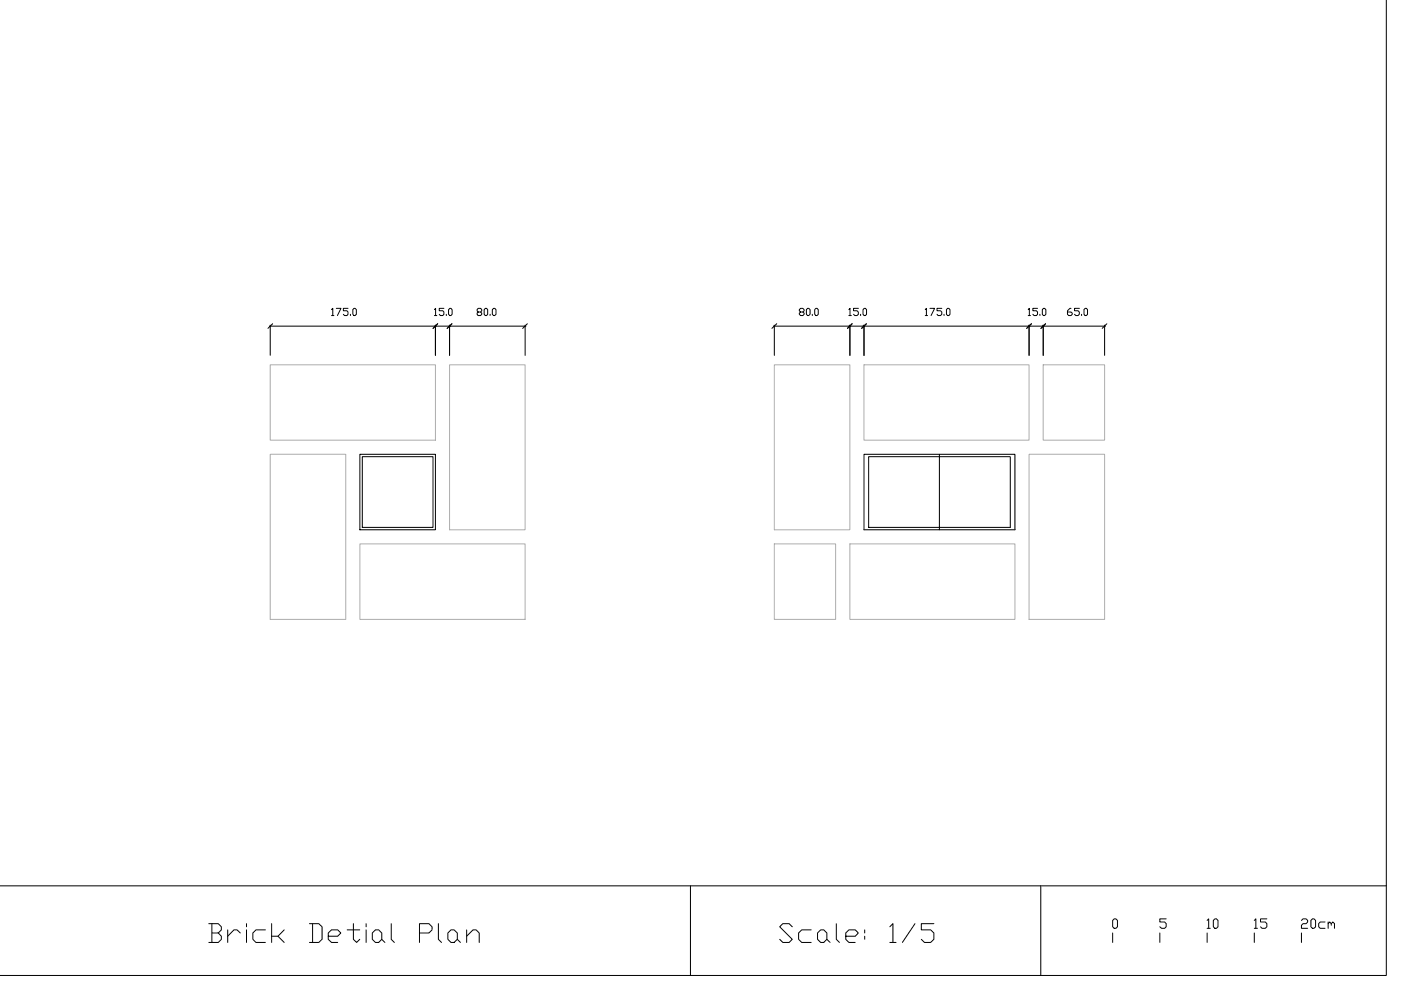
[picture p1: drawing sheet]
<svg xmlns="http://www.w3.org/2000/svg" width="420mm" height="297mm" viewBox="0 0 420 297" stroke-linecap="round" stroke-linejoin="round" font-family="sans-serif">
<g fill="none" stroke="#000" stroke-width=".3">
<path d="M415.6 -.1v292.7h-415.7M80.8 97.8h76.9M81 97.5v9.1M81.7 97.1l-1.4 1.4M99.4 92.9l.4-.4v2.2M99.4 94.7h.7M100.8 92.5h1.4l-1 2.2M104.3 92.5h-1.4v.7h1.1l.3 .4v.7l-.3 .4h-.7l-.4-.4M105.1 94.3v.4M106.1 92.5h.4l.3 .4v1.4l-.3 .4h-.4l-.3-.4v-1.4zM130.2 92.9l.4-.4v2.2M130.2 94.7h.8"/>
<path d="M130.5 97.5v9.1M131.2 97.1l-1.4 1.4M133.1 92.5h-1.4v.7h1l.4 .4v.7l-.4 .4h-.7l-.3-.4M133.8 94.3v.4M134.5 92.9l.4-.4h.3l.3 .4v1.4l-.3 .4h-.3l-.4-.4zM134.8 97.5v9.1M135.5 97.1l-1.4 1.4M143.4 93.6l-.4-.4 .4-.7h.7l.3 .4-.3 .7h-.7l-.4 .3 .4 .8h.7l.3-.4v-.4l-.3-.3M145.5 92.5h.4l.3 .4v1.4l-.3 .4h-.4l-.4-.4v-1.4zM146.9 94.3v.4M147.6 92.9l.4-.4h.3l.4 .4v1.4l-.4 .4h-.3l-.4-.4zM157.4 97.5v9.1"/>
<path d="M158.1 97.1l-1.4 1.4M231.8 97.8h99.6M232.1 97.5v9.1M232.9 97.1l-1.5 1.4M240 93.6l-.4-.4v-.3l.4-.4h.7l.4 .4v.3l-.4 .4h-.7l-.4 .3v.4l.4 .4h.7l.4-.4v-.4l-.4-.3M241.8 92.9l.3-.4h.4l.4 .4v1.4l-.4 .4h-.4l-.3-.4zM243.5 94.3v.4M244.6 92.5h.4l.3 .4v1.4l-.3 .4h-.4l-.4-.4v-1.4zM254.5 92.9l.3-.4v2.2M254.5 94.7h.7M254.8 97.5v9.1M255.5 97.1l-1.4 1.4"/>
<path d="M257.3 92.5h-1.4v.7h1l.4 .4v.7l-.4 .4h-.6l-.4-.4M258 94.3v.4M259 97.5v9.1M259.1 92.5h.3l.4 .4v1.4l-.4 .4h-.3l-.4-.4v-1.4zM259.7 97.1l-1.4 1.4M277.4 92.9l.3-.4v2.2M277.4 94.7h.7M278.8 92.5h1.4l-1.1 2.2M282.3 92.5h-1.4v.7h1.1l.3 .4v.7l-.3 .4h-.8l-.3-.4M283 94.3v.4M284.1 92.5h.4l.3 .4v1.4l-.3 .4h-.4l-.4-.4v-1.4zM308.3 92.9l.3-.4v2.2"/>
<path d="M308.3 94.7h.6M308.5 97.5v9.1M309.2 97.1l-1.4 1.4M311.1 92.5h-1.4v.7h1l.4 .4v.7l-.4 .4h-.7l-.3-.4M311.8 94.3v.4M312.7 97.5v9.1M312.8 92.5h.4l.3 .4v1.4l-.3 .4h-.4l-.3-.4v-1.4zM313.5 97.1l-1.4 1.4M321.1 92.5h-.4l-.7 .7v1.1l.4 .4h.7l.4-.4v-.4l-.4-.3h-1.1M323.6 92.5h-1.5v.7h1.1l.4 .4v.7l-.4 .4h-.7l-.4-.4M324.3 94.3v.4M325.3 92.5h.4l.3 .4v1.4l-.3 .4h-.4l-.3-.4v-1.4z"/>
<path d="M331.2 97.5v9.1M331.8 97.1l-1.4 1.4M107.9 136.3h22.6v22.6h-22.6zM108.6 137h21.2v21.2h-21.2zM259 136.3h22.6v.7h21.3v21.2h-21.3v.7h-22.6zM260.4 137h21.2v21.2h-21.2zM281.6 136.3h22.7v22.6h-22.7M-.1 265.7h415.7M62.6 277.1h2.8l1 .9v.9l-1 1M63.5 279.9h1.9l1 .9v1l-1 .9h-2.8M63.5 277.1v5.6M68.3 278.9v3.8"/>
<path d="M72 279.9l-.9-1h-1l-1.8 1.9M73.9 277.1v.9M73.9 278.9v3.8M79.6 278.9h-2.9l-.9 1v1.9l.9 .9h2.9M81.4 277.1v5.6M85.2 278.9l-1.9 1.9h-1.9M92.8 277.1h2.8l.9 .9v3.8l-.9 .9h-2.8M93.7 277.1v5.6M104.1 278.9h3.8M105.9 277.1v4.7l1 .9 1-.9M109.8 277.1v.9M109.8 278.9v3.8"/>
<path d="M111.6 279.9l1-1h.9l1 1v1.9l-1 .9h-.9l-1-.9zM117.3 277.1v4.7l.9 .9M125.8 279.9h2.8l.9-1v-.9l-.9-.9h-2.8v5.6M131.4 277.1v4.7l1 .9M134.3 279.9l.9-1h.9l1 1v1.9l-1 .9h-.9l-.9-.9zM139.9 278.9v3.8M207 265.7v26.9M237.5 278l-.9-.9h-1.9l-.9 .9 3.7 3.8-.9 .9h-1.9l-.9-.9M243.2 278.9h-2.8l-1 1v1.9l1 .9h2.8M245.1 279.9l.9-1h1l.9 1v1.9l-.9 .9h-1l-.9-.9zM250.7 277.1v4.7l1 .9M259.2 278.9v1"/>
<path d="M266.8 278l.9-.9v5.6M274.3 277.1l-3.8 5.6M280 277.1h-3.8v1.8h2.8l1 1v1.9l-1 .9h-1.9l-.9-.9M312 265.7v26.9M333.6 279.9v2.8M334 275.6h.5l.5 .5v1.9l-.5 .5h-.5l-.4-.5v-1.9zM347.7 279.9v2.8M349.6 275.6h-1.9v1h1.5l.4 .5v.9l-.4 .5h-1l-.5-.5M361.9 276.1l.5-.5v2.9M361.9 279.9v2.8M361.9 278.5h.9M363.8 276.1l.4-.5h.5l.5 .5v1.9l-.5 .5h-.5l-.4-.5z"/>
<path d="M376 276.1l.5-.5v2.9M376 279.9v2.8M376 278.5h1M379.8 275.6h-1.9v1h1.4l.5 .5v.9l-.5 .5h-.9l-.5-.5M390.2 276.1l.4-.5h1l.4 .5v.5l-.4 .5h-1l-.4 .4v1h1.8M390.2 279.9v2.8M393 276.1l.5-.5h.4l.5 .5v1.9l-.5 .5h-.4l-.5-.5zM397.2 276.6h-1.4l-.5 .5v.9l.5 .5h1.4M398.2 277.1l.4-.5 .5 .5v.4M398.2 276.6v1.9M399.1 277.1l.5-.5 .5 .5v1.4M83.3 280.8l1.9 1.9"/>
<path d="M98.4 280.8h2.8l1-.9-1-1h-1.8l-1 1v1.9l1 .9h1.8M114.5 281.8l.9 .9M137.1 281.8l.9 .9M139.9 280.8l1.9-1.9h.9l1 1v2.8M247.9 281.8l1 .9M253.6 280.8h2.8l.9-.9-.9-1h-1.9l-.9 1v1.9l.9 .9h1.9M259.2 280.8v1M266.8 282.7h1.8"/>
</g>
<path d="M81 109.4h49.5v22.6h-49.5zM134.8 109.4h22.6v49.5h-22.6zM232.1 109.4h22.7v49.5h-22.7zM259 109.4h49.5v22.6h-49.5zM312.7 109.4h18.5v22.6h-18.5zM81 136.3h22.7v49.5h-22.7zM308.5 136.3h22.7v49.5h-22.7zM107.9 163.2h49.5v22.6h-49.5zM232.1 163.2h18.4v22.6h-18.4zM254.8 163.2h49.5v22.6h-49.5z" fill="none" stroke="#adadad" stroke-width=".3"/>
</svg>
